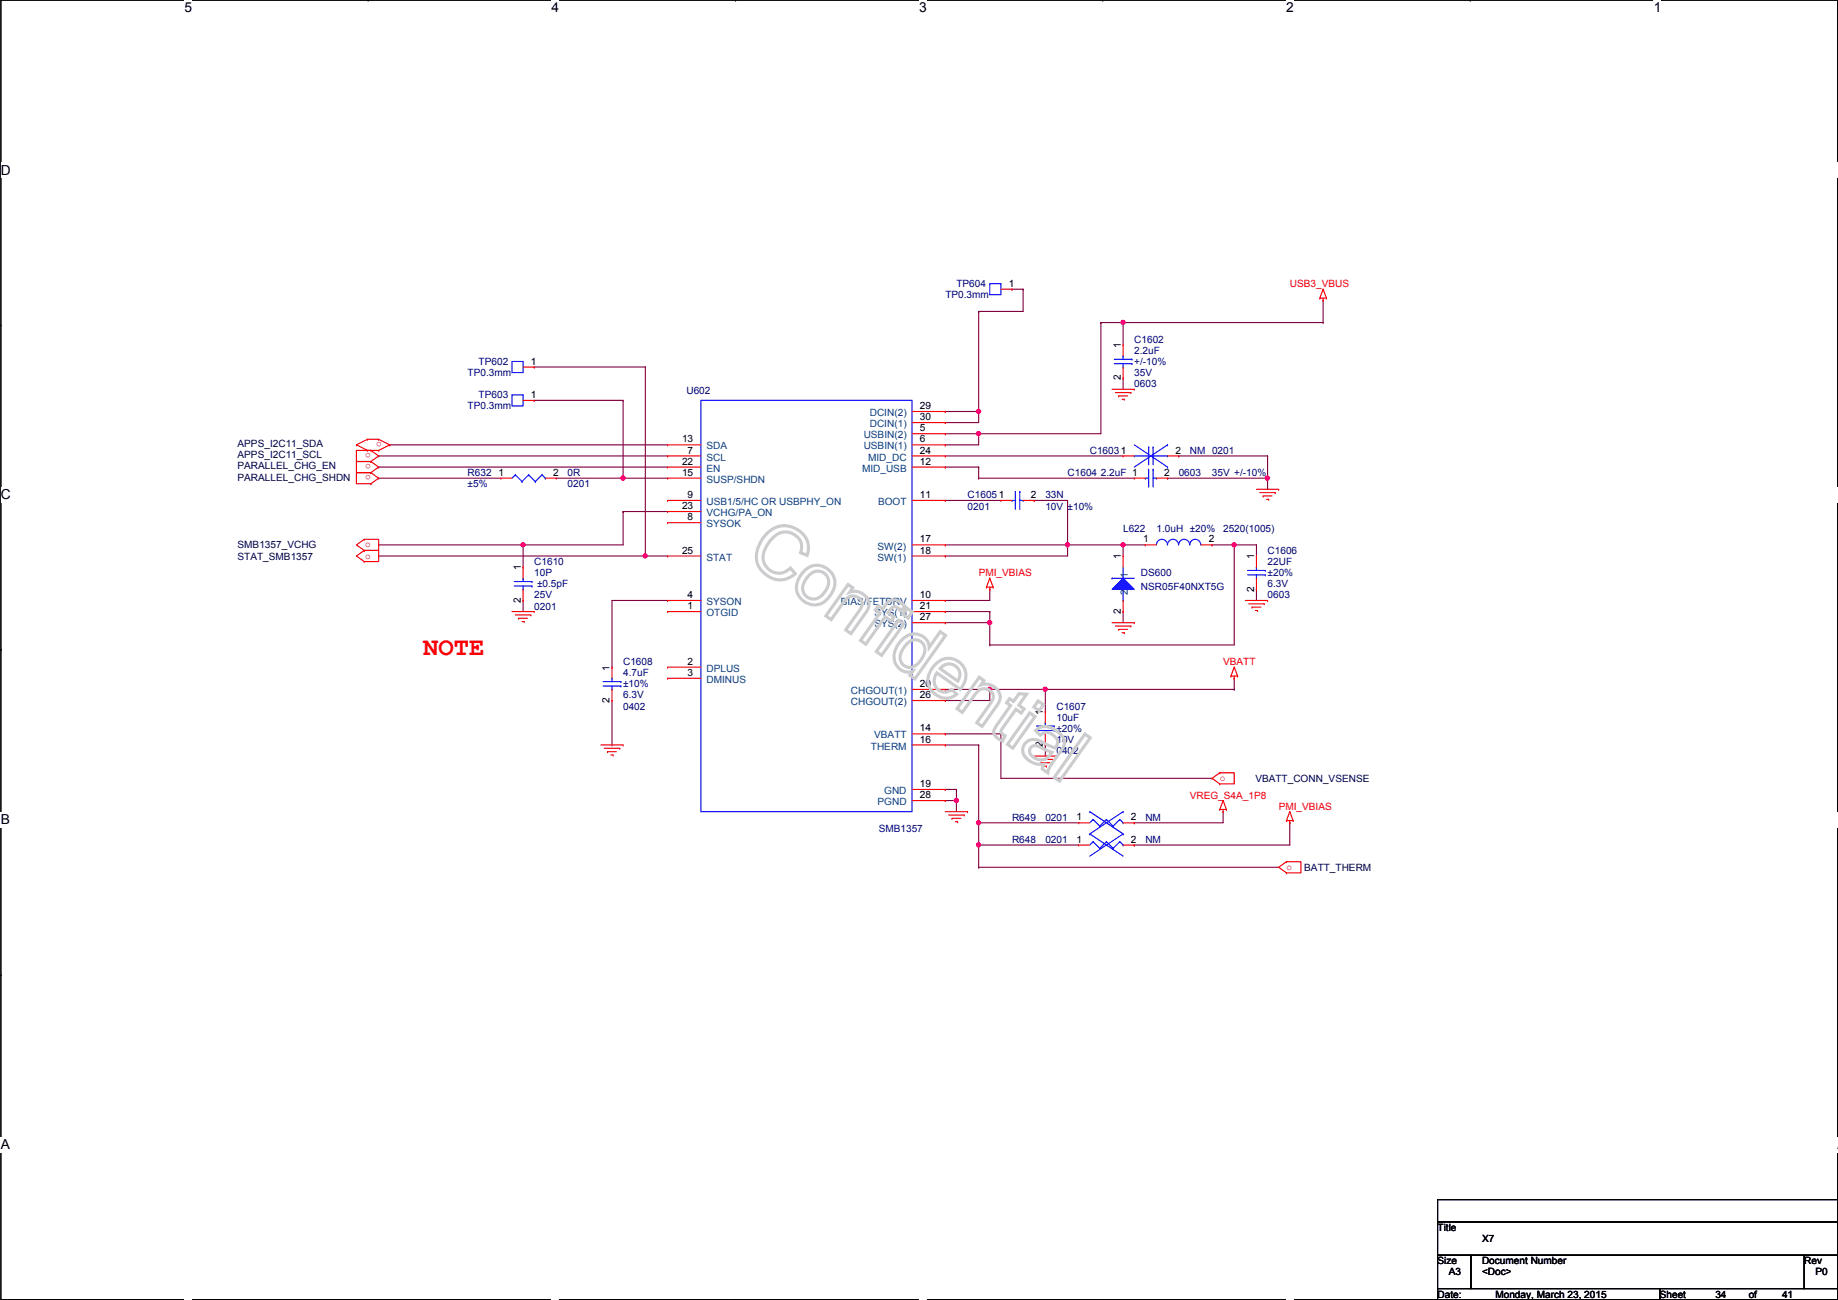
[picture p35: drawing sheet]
<svg xmlns="http://www.w3.org/2000/svg" width="420mm" height="297mm" viewBox="0 0 420 297" stroke-linecap="round" stroke-linejoin="round" font-family="sans-serif">
<defs><g id="words">
<text font-size="5.8" fill="#f00" x="96.7" y="149.8">NOTE</text>
<g font-size="3.1">
<text x="42.2" y="2.8">5</text>
<text x="126.1" y="2.8">4</text>
<text x="210.1" y="2.8">3</text>
<text x="294" y="2.8">2</text>
<text x="378" y="2.8">1</text>
<text x=".2" y="39.9">D</text>
<text x=".2" y="114.1">C</text>
<text x=".2" y="188.4">B</text>
<text x=".2" y="262.6">A</text>
<text x="420.1" y="262.6">A</text>
</g>
<g font-size="2.3" fill="#000080">
<text x="218.6" y="65.6">TP604</text>
<text x="216.1" y="68.2">TP0.3mm</text>
<text x="109.4" y="83.4">TP602</text>
<text x="259.3" y="78.3">C1602</text>
<text x="259.3" y="80.9">2.2uF</text>
<text x="259.3" y="83.4">+/-10%</text>
<text x="106.9" y="85.9">TP0.3mm</text>
<text x="259.3" y="88.5">0603</text>
<text x="259.3" y="85.9">35V</text>
<text x="106.9" y="93.6">TP0.3mm</text>
<text x="109.4" y="91">TP603</text>
<text x="156.9" y="90">U602</text>
<text x="249.1" y="103.7">C16031</text>
<text x="272" y="103.7">NM 0201</text>
<text x="106.9" y="108.8">R632</text>
<text x="106.9" y="111.3">±5%</text>
<text x="129.7" y="108.8">0R</text>
<text x="129.7" y="111.3">0201</text>
<text x="221.2" y="113.9">C16051</text>
<text x="239" y="113.9">33N</text>
<text x="244" y="108.8">C1604 2.2uF 1</text>
<text x="269.4" y="108.8">0603</text>
<text x="277.1" y="108.8">35V +/-10%</text>
<text x="221.2" y="116.4">0201</text>
<text x="239" y="116.4">10V ±10%</text>
<text x="256.7" y="121.5">L622</text>
<text x="264.4" y="121.5">1.0uH ±20%</text>
<text x="279.6" y="121.5">2520(1005)</text>
<text x="122.1" y="129.1">C1610</text>
<text x="122.1" y="131.7">10P</text>
<text x="260.8" y="131.7">DS600</text>
<text x="289.8" y="126.6">C1606</text>
<text x="289.8" y="129.1">22UF</text>
<text x="289.8" y="131.7">±20%</text>
<text x="122.1" y="136.7">25V</text>
<text x="122.8" y="134.2">±0.5pF</text>
<text x="260.8" y="134.7">NSR05F40NXT5G</text>
<text x="289.8" y="136.7">0603</text>
<text x="289.8" y="134.2">6.3V</text>
<text x="122.1" y="139.3">0201</text>
<text x="142.4" y="152">C1608</text>
<text x="142.4" y="154.5">4.7uF</text>
<text x="142.4" y="159.6">6.3V</text>
<text x="142.4" y="157.1">±10%</text>
<text x="142.4" y="162.1">0402</text>
<text x="241.5" y="162.1">C1607</text>
<text x="241.5" y="164.7">10uF</text>
<text x="241.5" y="167.2">±20%</text>
<text x="241.5" y="172.3">0402</text>
<text x="241.5" y="169.8">10V</text>
<text x="200.9" y="190.1">SMB1357</text>
<text x="231.3" y="187.5">R649</text>
<text x="239" y="187.5">0201</text>
<text x="261.8" y="187.5">NM</text>
<text x="231.3" y="192.6">R648</text>
<text x="239" y="192.6">0201</text>
<text x="261.8" y="192.6">NM</text>
</g>
<g font-size="2.3">
<text x="230.6" y="65.5">1</text>
<text x="121.4" y="83.3">1</text>
<text x="256.2" y="79.5" transform="rotate(-90 256.2 79.5)">1</text>
<text x="256.2" y="86.9" transform="rotate(-90 256.2 86.9)">2</text>
<text x="121.4" y="90.9">1</text>
<text x="210.3" y="93.5">29</text>
<text x="155.9" y="101.1">13</text>
<text x="210.3" y="96">30</text>
<text x="210.3" y="101.1">6</text>
<text x="210.3" y="98.6">5</text>
<text x="155.9" y="106.2">22</text>
<text x="157.2" y="103.6">7</text>
<text x="210.3" y="103.6">24</text>
<text x="210.3" y="106.2">12</text>
<text x="268.7" y="103.6">2</text>
<text x="114" y="108.7">1</text>
<text x="126.4" y="108.7">2</text>
<text x="155.9" y="108.7">15</text>
<text x="157.2" y="113.8">9</text>
<text x="210.3" y="113.8">11</text>
<text x="235.7" y="113.8">2</text>
<text x="266.1" y="108.7">2</text>
<text x="155.9" y="116.3">23</text>
<text x="157.2" y="118.9">8</text>
<text x="210.3" y="124">17</text>
<text x="261.3" y="124">1</text>
<text x="276.3" y="124">2</text>
<text x="119" y="130.3" transform="rotate(-90 119 130.3)">1</text>
<text x="155.9" y="126.5">25</text>
<text x="210.3" y="126.5">18</text>
<text x="256.2" y="127.8" transform="rotate(-90 256.2 127.8)">1</text>
<text x="286.7" y="127.8" transform="rotate(-90 286.7 127.8)">1</text>
<text x="119" y="137.7" transform="rotate(-90 119 137.7)">2</text>
<text x="157.2" y="136.7">4</text>
<text x="210.3" y="136.7">10</text>
<text x="286.7" y="135.2" transform="rotate(-90 286.7 135.2)">2</text>
<text x="157.2" y="139.2">1</text>
<text x="210.3" y="139.2">21</text>
<text x="210.3" y="141.7">27</text>
<text x="256.2" y="140.3" transform="rotate(-90 256.2 140.3)">2</text>
<text x="139.3" y="153.2" transform="rotate(-90 139.3 153.2)">1</text>
<text x="157.2" y="154.4">3</text>
<text x="157.2" y="151.9">2</text>
<text x="139.3" y="160.6" transform="rotate(-90 139.3 160.6)">2</text>
<text x="210.3" y="157">20</text>
<text x="210.3" y="159.5">26</text>
<text x="210.3" y="167.1">14</text>
<text x="238.4" y="163.4" transform="rotate(-90 238.4 163.4)">1</text>
<text x="210.3" y="169.7">16</text>
<text x="238.4" y="170.7" transform="rotate(-90 238.4 170.7)">2</text>
<text x="210.3" y="179.8">19</text>
<text x="210.3" y="182.4">28</text>
<text x="246.1" y="187.5">1</text>
<text x="258.5" y="187.5">2</text>
<text x="246.1" y="192.5">1</text>
<text x="258.5" y="192.5">2</text>
<text x="328.6" y="281.3">Title</text>
<text x="338.8" y="283.8">X7</text>
<text x="328.6" y="288.9">Size</text>
<text x="331.2" y="291.4">A3</text>
<text x="338.8" y="288.9">Document Number</text>
<text x="338.8" y="291.4">&lt;Doc&gt;</text>
<text x="412.4" y="288.9">Rev</text>
<text x="415" y="291.4">P0</text>
<text x="328.6" y="296.5">Date:</text>
<text x="341.8" y="296.5">Monday, March 23, 2015</text>
<text x="379.4" y="296.5">Sheet</text>
<text x="392.1" y="296.5">34</text>
<text x="399.7" y="296.5">of</text>
<text x="407.4" y="296.5">41</text>
</g>
<g font-size="2.3" fill="#f00">
<text x="294.8" y="65.6">USB3_VBUS</text>
<text x="87.3" y="101" transform="rotate(180 87.3 101)">o</text>
<text x="84.8" y="103.5" transform="rotate(180 84.8 103.5)">o</text>
<text x="84.8" y="106.1" transform="rotate(180 84.8 106.1)">o</text>
<text x="84.8" y="108.6" transform="rotate(180 84.8 108.6)">o</text>
<text x="83.5" y="125.1">o</text>
<text x="83.5" y="127.6">o</text>
<text x="223.7" y="131.7">PMI_VBIAS</text>
<text x="279.6" y="152">VBATT</text>
<text x="278.8" y="178.4">o</text>
<text x="272" y="182.5">VREG_S4A_1P8</text>
<text x="292.3" y="185">PMI_VBIAS</text>
<text x="294.1" y="198.8">o</text>
</g>
<g font-size="2.3" fill="#004080">
<text x="198.8" y="95.1">DCIN(2)</text>
<text x="197.4" y="100.2">USBIN(2)</text>
<text x="198.8" y="97.6">DCIN(1)</text>
<text x="161.5" y="105.2">SCL</text>
<text x="161.5" y="102.7">SDA</text>
<text x="161.5" y="107.8">EN</text>
<text x="197.1" y="107.8">MID_USB</text>
<text x="197.4" y="102.7">USBIN(1)</text>
<text x="198.4" y="105.2">MID_DC</text>
<text x="161.5" y="110.3">SUSP/SHDN</text>
<text x="161.5" y="115.4">USB1/5/HC OR USBPHY_ON</text>
<text x="161.5" y="117.9">VCHG/PA_ON</text>
<text x="200.7" y="115.4">BOOT</text>
<text x="161.5" y="120.5">SYSOK</text>
<text x="200.6" y="125.6">SW(2)</text>
<text x="161.5" y="128.1">STAT</text>
<text x="200.6" y="128.1">SW(1)</text>
<text x="257.8" y="135.9" transform="rotate(-90 257.8 135.9)">2</text>
<text x="257.8" y="132.1" transform="rotate(-90 257.8 132.1)">1</text>
<text x="161.5" y="138.3">SYSON</text>
<text x="161.5" y="140.8">OTGID</text>
<text x="192.2" y="138.3">BIAS/FETDRV</text>
<text x="199.9" y="140.8">SYS(1)</text>
<text x="199.9" y="143.3">SYS(2)</text>
<text x="161.5" y="153.5">DPLUS</text>
<text x="161.5" y="156">DMINUS</text>
<text x="194.5" y="158.6">CHGOUT(1)</text>
<text x="194.5" y="161.1">CHGOUT(2)</text>
<text x="199.1" y="171.3">THERM</text>
<text x="199.8" y="168.7">VBATT</text>
<text x="200.6" y="184">PGND</text>
<text x="202.1" y="181.4">GND</text>
</g>
<g font-size="2.3" fill="#000040">
<text x="54.3" y="102.2">APPS_I2C11_SDA</text>
<text x="54.3" y="104.7">APPS_I2C11_SCL</text>
<text x="54.3" y="107.3">PARALLEL_CHG_EN</text>
<text x="54.3" y="109.8">PARALLEL_CHG_SHDN</text>
<text x="54.3" y="125.3">SMB1357_VCHG</text>
<text x="54.3" y="127.8">STAT_SMB1357</text>
<text x="287" y="178.6">VBATT_CONN_VSENSE</text>
<text x="298.1" y="199">BATT_THERM</text>
</g>
</g></defs>
<path d="M.2 0h419.9v297h-419.9z" fill="none" stroke="#000" stroke-width=".25"/>
<g fill="#fff">
<path d="M42.2 0h1.7v3.5h-1.7z"/>
<path d="M42.2 297l1.7 .1z"/>
</g>
<path d="M84.1 0h.1M84.1 297h.1" fill="none" stroke="#000" stroke-width=".25"/>
<g fill="#fff">
<path d="M126.1 0h1.7v3.5h-1.7z"/>
<path d="M126.1 297l1.7 .1z"/>
</g>
<path d="M168.1 0h.1M168.1 297h.1" fill="none" stroke="#000" stroke-width=".25"/>
<g fill="#fff">
<path d="M210.1 0h1.7v3.5h-1.7z"/>
<path d="M210.1 297l1.7 .1z"/>
</g>
<path d="M252.1 0h.1M252.1 297h.1" fill="none" stroke="#000" stroke-width=".25"/>
<g fill="#fff">
<path d="M294 0h1.8v3.5h-1.8z"/>
<path d="M294 297l1.8 .1z"/>
</g>
<path d="M336.1 0h.1M336.1 297h.1" fill="none" stroke="#000" stroke-width=".25"/>
<g fill="#fff">
<path d="M378 0h1.8v3.5h-1.8z"/>
<path d="M378 297l1.8 .1z"/>
<path d="M.2 37.1h2.2v3.5h-2.2z"/>
<path d="M420.1 37.1h.1v3.5h-.1z"/>
<path d="M.2 111.3h2.2v3.5h-2.2z"/>
<path d="M420.1 111.3h.1v3.5h-.1z"/>
</g>
<path d="M.2 74.3h.1M420.1 74.3h.1" fill="none" stroke="#000" stroke-width=".25"/>
<g fill="#fff">
<path d="M.2 185.6h2.1v3.5h-2.1z"/>
<path d="M420.1 185.6h.1v3.5h-.1z"/>
</g>
<path d="M.2 148.5h.1M420.1 148.5h.1" fill="none" stroke="#000" stroke-width=".25"/>
<path d="M.2 148.5h.1M420.1 148.5h.1" fill="none" stroke="#000" stroke-width=".23"/>
<g fill="#fff">
<path d="M.2 259.8h2.1v3.5h-2.1z"/>
<path d="M420.1 259.8h.1v3.5h-.1z"/>
</g>
<path d="M.2 222.7h.1M420.1 222.7h.1" fill="none" stroke="#000" stroke-width=".25"/>
<path d="M86.6 124.5h.1M86.6 124.5h33" fill="none" stroke="#800040" stroke-width=".25"/>
<circle cx="119.6" cy="124.5" r=".49" fill="#f0f"/>
<circle cx="119.6" cy="124.5" r=".49" fill="none" stroke="#f0f" stroke-width=".25"/>
<g fill="none" stroke="#800040" stroke-width=".25">
<path d="M86.6 104.2h.1M86.6 106.7h.1M86.6 109.3h.1M86.6 104.2h66M86.6 106.7h66M86.6 109.3h27.9M89.1 101.6h.1M89.1 101.6h63.5M127.2 109.3h15.2M142.4 109.3h.1M142.4 116.9h.1M142.4 116.9v7.6"/>
<path d="M142.4 116.9h10.2M86.6 127h.1M86.6 127h60.9"/>
</g>
<circle cx="147.5" cy="127" r=".49" fill="#f0f"/>
<circle cx="147.5" cy="127" r=".49" fill="none" stroke="#f0f" stroke-width=".25"/>
<path d="M122.1 91.5h.1M122.1 91.5h20.3M142.4 91.5h.1M142.4 91.5v17.8M119.6 124.5h.1M119.6 137.2h.1M119.6 124.5v5.1M119.6 137.2v2.5M119.6 124.5h22.8" fill="none" stroke="#800040" stroke-width=".25"/>
<circle cx="142.4" cy="109.2" r=".49" fill="#f0f"/>
<circle cx="142.4" cy="109.2" r=".49" fill="none" stroke="#f0f" stroke-width=".25"/>
<g fill="none" stroke="#800040" stroke-width=".25">
<path d="M223.7 71.2h.1M223.7 71.2v22.8M231.3 66.1h.1M231.3 66.1h2.6M233.9 66.1h.1M233.9 66.1v5.1M122.1 83.9h.1M122.1 83.9h25.4M147.5 83.9h.1M147.5 83.9v43.1M216.1 96.6h.1M216.1 96.6h7.6"/>
<path d="M142.4 109.3h.1M142.4 109.3h10.2M147.5 127h.1M147.5 127h5.1"/>
</g>
<circle cx="223.7" cy="94" r=".49" fill="#f0f"/>
<circle cx="223.7" cy="94" r=".49" fill="none" stroke="#f0f" stroke-width=".25"/>
<path d="M223.7 71.2h.1M223.7 71.2h10.2M216.1 94h.1M216.1 99.1h.1M216.1 94h7.6M216.1 99.1h35.6M223.7 94h.1M223.7 99.1h.1M223.7 94v2.6M223.7 99.1v2.5h-7.6M216.1 101.6h.1" fill="none" stroke="#800040" stroke-width=".25"/>
<circle cx="223.7" cy="99.1" r=".49" fill="#f0f"/>
<circle cx="223.7" cy="99.1" r=".49" fill="none" stroke="#f0f" stroke-width=".25"/>
<path d="M251.7 73.7h.1M251.7 73.7v25.4M251.7 73.7h5M256.7 73.7h.1M256.7 73.7v5.1" fill="none" stroke="#800040" stroke-width=".25"/>
<circle cx="256.7" cy="73.7" r=".49" fill="#f0f"/>
<circle cx="256.7" cy="73.7" r=".49" fill="none" stroke="#f0f" stroke-width=".25"/>
<g fill="none" stroke="#800040" stroke-width=".25">
<path d="M256.7 73.7h45.8M302.5 73.7h.1M302.5 68.6h.1M302.5 68.6v5.1M256.7 86.4h.1M256.7 86.4v2.5M216.1 104.2h.1M216.1 106.7h.1M216.1 104.2h40.6M216.1 106.7h7.6M266.9 109.3h.1M266.9 109.3h22.9"/>
<path d="M269.4 104.2h.1M269.4 104.2h20.4M289.8 104.2h.1M289.8 109.3h.1M289.8 104.2v7.6"/>
</g>
<circle cx="289.7" cy="109.2" r=".49" fill="#f0f"/>
<circle cx="289.7" cy="109.2" r=".49" fill="none" stroke="#f0f" stroke-width=".25"/>
<path d="M216.1 114.3h.1M216.1 114.3h12.7M236.4 114.3h.1M236.4 114.3h7.6M244 114.3h.1M244 114.3v10.2h-27.9M216.1 124.5h.1" fill="none" stroke="#800040" stroke-width=".25"/>
<circle cx="244" cy="124.5" r=".49" fill="#f0f"/>
<circle cx="244" cy="124.5" r=".49" fill="none" stroke="#f0f" stroke-width=".25"/>
<path d="M216.1 127h.1M216.1 137.2h.1M226.3 134.7h.1M226.3 134.7v2.5h-10.2M244 124.5h.1M244 124.5v2.5h-27.9M216.1 157.5h.1M216.1 157.5h22.9M226.3 157.5h.1M226.3 157.5v2.6h-10.2M216.1 160.1h.1" fill="none" stroke="#800040" stroke-width=".25"/>
<circle cx="226.2" cy="157.5" r=".49" fill="#f0f"/>
<circle cx="226.2" cy="157.5" r=".49" fill="none" stroke="#f0f" stroke-width=".25"/>
<path d="M216.1 139.7h.1M216.1 139.7h10.2M226.3 139.7h.1M226.3 139.7v2.6M282.1 124.5h.1M282.1 124.5v22.9M287.2 124.5h.1M287.2 134.7h.1M287.2 124.5v2.5M287.2 134.7v2.5" fill="none" stroke="#800040" stroke-width=".25"/>
<circle cx="282.1" cy="124.5" r=".49" fill="#f0f"/>
<circle cx="282.1" cy="124.5" r=".49" fill="none" stroke="#f0f" stroke-width=".25"/>
<path d="M282.1 124.5h.1M282.1 124.5h5.1M239 157.5h.1M239 157.5v5.1M239 157.5h43.1M282.1 157.5h.1" fill="none" stroke="#800040" stroke-width=".25"/>
<circle cx="238.9" cy="157.5" r=".49" fill="#f0f"/>
<circle cx="238.9" cy="157.5" r=".49" fill="none" stroke="#f0f" stroke-width=".25"/>
<g fill="none" stroke="#800040" stroke-width=".25">
<path d="M282.1 155h.1M282.1 155v2.5M216.1 167.7h.1M216.1 170.2h.1M216.1 167.7h12.7M216.1 170.2h7.6M223.7 170.2h.1M223.7 170.2v17.8M228.8 167.7h.1M228.8 167.7v10.1h48.3M239 170.2h.1M239 170.2v2.6"/>
<path d="M277.1 177.8h.1"/>
</g>
<circle cx="223.7" cy="188" r=".49" fill="#f0f"/>
<circle cx="223.7" cy="188" r=".49" fill="none" stroke="#f0f" stroke-width=".25"/>
<path d="M223.7 198.2h.1M223.7 193.1h.1M223.7 198.2h68.6M223.7 193.1h22.9" fill="none" stroke="#800040" stroke-width=".25"/>
<circle cx="223.7" cy="193.1" r=".49" fill="#f0f"/>
<circle cx="223.7" cy="193.1" r=".49" fill="none" stroke="#f0f" stroke-width=".25"/>
<path d="M216.1 180.4h.1M216.1 182.9h.1M216.1 180.4h2.5M216.1 182.9h2.5M218.6 180.4h.1M218.6 182.9h.1M218.6 180.4v5.1M223.7 193.1h.1M223.7 188h.1M223.7 188v10.2M223.7 188h22.9" fill="none" stroke="#800040" stroke-width=".25"/>
<circle cx="218.6" cy="182.9" r=".49" fill="#f0f"/>
<circle cx="218.6" cy="182.9" r=".49" fill="none" stroke="#f0f" stroke-width=".25"/>
<path d="M216.1 142.3h.1M216.1 142.3h10.2M226.3 147.4h.1M226.3 142.3h.1M226.3 147.4h55.8M226.3 142.3v5.1M259.3 188h.1M279.6 185.5h.1M279.6 185.5v2.5h-20.3M294.8 188h.1M294.8 188v5.1" fill="none" stroke="#800040" stroke-width=".25"/>
<circle cx="226.2" cy="142.3" r=".49" fill="#f0f"/>
<circle cx="226.2" cy="142.3" r=".49" fill="none" stroke="#f0f" stroke-width=".25"/>
<path d="M244 124.5h.1M244 124.5h12.7M256.7 124.5h.1M256.7 124.5v2.5M277.1 124.5h.1M277.1 124.5h5" fill="none" stroke="#800040" stroke-width=".25"/>
<circle cx="256.7" cy="124.5" r=".49" fill="#f0f"/>
<circle cx="256.7" cy="124.5" r=".49" fill="none" stroke="#f0f" stroke-width=".25"/>
<g fill="none" stroke="#800040" stroke-width=".25">
<path d="M223.7 109.3h.1M223.7 106.7h.1M223.7 109.3h35.6M223.7 106.7v2.6M152.6 137.2h.1M152.6 137.2h-12.7v15.2M256.7 124.5h.1M256.7 139.7h.1M256.7 124.5h5.1M256.7 139.7v2.6M139.9 152.4h.1M139.9 170.2h.1"/>
<path d="M139.9 160.1v10.1M259.3 193.1h.1M259.3 193.1h35.5"/>
</g>
<g fill="none" stroke="#f00" stroke-width=".25">
<path d="M301.7 68.1h.1M301.7 68.1h1.5M302.5 68.6h.1M302.5 66.1h.1M302.5 68.1v.5M302.5 66.1l-.8 2M302.5 66.1l.7 2M303.2 68.1h.1M119.6 83.9h2.5M119.6 91.5h2.5M122.1 83.9h.1M122.1 91.5h.1"/>
<path d="M254.2 88.9h5.1M255 89.7h3.5M255.7 90.5h.1M255.7 90.5h2.1M256.5 91.2h.5M257 91.2h.1M258.5 89.7h.1M259.3 88.9h.1M81.5 101.6h.1M81.5 101.6l2.5 1.3M84 102.9h.1M84 100.4h.1"/>
<path d="M84 102.9h2.6M84 100.4l-2.5 1.2M84 100.4h2.6M84.8 105.5h.1M84.8 102.9h.1M84.8 102.9h-3.3v2.6h3.3M84.8 108h.1M84.8 105.5h-3.3v2.5h3.3M84.8 110.5h.1M84.8 108h-3.3v2.5h3.3M84.8 102.9l1.8 1.3-1.8 1.3M84.8 105.5l1.8 1.2-1.8 1.3"/>
<path d="M84.8 108l1.8 1.3-1.8 1.2M86.6 102.9h.1M86.6 100.4h.1M86.6 100.4l2.5 1.2M89.1 101.6h.1M89.1 101.6l-2.5 1.3M228.8 114.3h.1M228.8 114.3h2.5M233.9 114.3h2.5M236.4 114.3h.1M256.7 104.2h.1M256.7 104.2h2.6"/>
<path d="M266.9 104.2h2.5M269.4 104.2h.1M287.2 111.8h5.1M288 112.6h3.5M288.7 113.3h.1M288.7 113.3h2.1M289.5 114.1h.5M290 114.1h.1M291.5 112.6h.1M292.3 111.8h.1M83.3 123.2h.1M83.3 125.8h.1"/>
<path d="M83.3 123.2h3.3v2.6h-3.3M83.3 128.3h.1M83.3 125.8h3.3v2.5h-3.3M83.3 123.2l-1.8 1.3 1.8 1.3M83.3 125.8l-1.8 1.2 1.8 1.3M117 139.7h5.1M122.1 139.7h.1M225.5 134.2h.1M225.5 134.2h1.5M226.3 134.7h.1M226.3 132.1h.1M226.3 134.2v.5"/>
<path d="M226.3 132.1l-.8 2.1M226.3 132.1l.7 2.1M227 134.2h.1M261.8 124.5h.1M261.8 124.5h2.6M274.5 124.5h2.6M277.1 124.5h.1M284.7 137.2h5.1M285.4 138h3.6M286.2 138.7h.1M286.2 138.7h2M287 139.5h.5"/>
<path d="M287.5 139.5h.1M289 138h.1M289.8 137.2h.1M117.8 140.5h3.6M118.6 141.3h.1M118.6 141.3h2M119.3 142h.5M119.8 142h.1M121.4 140.5h.1M254.2 142.3h5.1M255 143h3.5M255.7 143.8h.1"/>
<path d="M255.7 143.8h2.1M256.5 144.6h.5M257 144.6h.1M258.5 143h.1M259.3 142.3h.1M281.4 154.5h.1M281.4 154.5h1.5M282.1 155h.1M282.1 152.4h.1M282.1 154.5v.5M282.1 152.4l-.7 2.1M282.1 152.4l.8 2.1"/>
<path d="M282.9 154.5h.1M137.4 170.2h5M138.1 171h3.6M138.9 171.7h.1M138.9 171.7h2M139.6 172.5h.6M140.2 172.5h.1M141.7 171h.1M142.4 170.2h.1M236.4 172.8h5.1M237.2 173.5h3.5M237.9 174.3h.1"/>
<path d="M237.9 174.3h2.1M238.7 175h.5M239 162.6h.1M239 170.2h.1M239 162.6v2.5M239 167.7v2.5M239.2 175h.1M240.7 173.5h.1M241.5 172.8h.1M278.8 176.6h.1M278.8 179.1h.1M278.8 176.6h3.3v2.5h-3.3"/>
<path d="M278.8 176.6l-1.7 1.2 1.7 1.3M216.1 185.5h5.1M216.9 186.2h3.5M217.6 187h.1M217.6 187h2.1M218.4 187.7h.5M218.9 187.7h.1M220.4 186.2h.1M221.2 185.5h.1M278.8 185h.1M278.8 185h1.6M279.6 185.5h.1"/>
<path d="M279.6 182.9h.1M279.6 185v.5M279.6 182.9l-.8 2.1M279.6 182.9l.8 2.1M280.4 185h.1M294.1 187.5h.1M294.1 196.9h.1M294.1 199.4h.1M294.1 196.9h3.3v2.5h-3.3M294.1 187.5h1.5M294.1 196.9l-1.8 1.3 1.8 1.2M294.8 188h.1"/>
<path d="M294.8 185.5h.1M294.8 187.5v.5M294.8 185.5l-.7 2M294.8 185.5l.8 2M295.6 187.5h.1"/>
</g>
<path d="M328.6 274.1h91.5v5.1h-91.5zM328.6 279.2h91.5v7.6h-91.5zM328.6 286.8h7.6v7.6h-7.6zM328.6 294.4h50.8v2.6h-50.8zM336.2 286.8h76.2v7.6h-76.2zM379.4 294.4h40.7v2.6h-40.7zM412.4 286.8h7.7v7.6h-7.7z" fill="none" stroke="#000" stroke-width=".25"/>
<g fill="none" stroke="#00f" stroke-width=".25">
<path d="M117 82.6h2.6v2.5h-2.6zM117 90.2h2.6v2.6h-2.6zM231.3 114.3h.1M231.3 114.3h.8M232.1 112.3h.1M232.1 112.3v4.1M233.1 112.3h.1M233.1 112.3v4.1M233.1 114.3h.8M233.9 114.3h.1M259.3 104.2h.1M259.3 104.2h3.3"/>
<path d="M259.3 101.6l7.6 5.1M262.6 102.2h.1M262.6 102.2v4M263.6 102.2h.1M263.6 102.2v4M263.6 104.2h3.3M266.9 104.2h.1M266.9 106.7h.1M266.9 101.6h.1M266.9 101.6l-7.6 5.1M264.4 124.5a1.25 1.25 0 0 1 1.2-1.3 1.25 1.25 0 0 1 1.3 1.3 1.27 1.27 0 0 1 1.2-1.3 1.27 1.27 0 0 1 1.3 1.3M269.4 124.5a1.25 1.25 0 0 1 1.3-1.3 1.25 1.25 0 0 1 1.2 1.3"/>
<path d="M272 124.5a1.25 1.25 0 0 1 1.2-1.3 1.25 1.25 0 0 1 1.3 1.3M236.9 165.9h4.1M236.9 166.9h4.1M239 165.1h.1M239 167.7h.1M239 165.1v.8M239 166.9v.8M241 165.9h.1M241 166.9h.1"/>
</g>
<path d="M256.7 132.1l2.6 2.6h-5.1z" fill="#00f"/>
<g fill="none" stroke="#00f" stroke-width=".25">
<path d="M226.3 64.8h2.5v2.6h-2.5zM160.2 91.5h48.3v94h-48.3zM254.7 82.1h4.1M254.7 83.1h4.1M256.7 81.3h.1M256.7 83.9h.1M256.7 81.3v.8M256.7 83.1v.8M258.8 82.1h.1M258.8 83.1h.1M117.8 108.5h.1M117.8 108.5l-.8 .8"/>
<path d="M117.8 108.5l1.5 1.5M119.3 110h.1M120.9 108.5h.1M120.9 108.5l-1.6 1.5M120.9 108.5l1.5 1.5M122.4 110h.1M123.9 108.5h.1M123.9 108.5l-1.5 1.5M123.9 108.5l.8 .8M124.7 109.3h.1M261.8 109.3h.1M261.8 109.3h.8"/>
<path d="M262.6 107.2h.1M262.6 107.2v4.1M263.6 107.2h.1M263.6 107.2v4.1M263.6 109.3h.8M264.4 109.3h.1M117.5 132.9h4.1M117.5 133.9h4.1M119.6 132.1h.1M119.6 134.7h.1M119.6 132.1v.8M119.6 133.9v.8"/>
<path d="M121.6 132.9h.1M121.6 133.9h.1M254.2 132.1h.1M254.2 132.1h5.1M256.7 132.1l2.6 2.6h-5.1zM256.7 137.2h.1M256.7 132.1h.1M256.7 129.6v2.5M256.7 134.7v2.5M285.2 130.3h4.1M285.2 131.4h4.1M287.2 129.6h.1"/>
<path d="M287.2 132.1h.1M287.2 129.6v.7M287.2 131.4v.7M289.3 130.3h.1M289.3 131.4h.1M137.9 155.7h4M137.9 156.8h4M139.9 155h.1M139.9 157.5h.1M139.9 155v.7M139.9 156.8v.7M141.9 155.7h.1"/>
<path d="M141.9 156.8h.1M249.1 190.5h.1M249.1 185.5h.1M249.1 190.5l7.6 5.1M249.1 185.5l7.6 5M249.9 192.3h.1M249.9 187.2h.1M249.9 192.3l-.8 .8M249.9 192.3l1.5 1.5M249.9 187.2l-.8 .8M249.9 187.2l1.5 1.6M251.4 193.8h.1"/>
<path d="M251.4 188.8h.1M252.9 192.3h.1M252.9 187.2h.1M252.9 192.3l-1.5 1.5M252.9 192.3l1.6 1.5M252.9 187.2l-1.5 1.6M252.9 187.2l1.6 1.6M254.5 193.8h.1M254.5 188.8h.1M256 192.3h.1M256 187.2h.1M256 192.3l-1.5 1.5"/>
<path d="M256 192.3l.7 .8M256 187.2l-1.5 1.6M256 187.2l.7 .8M256.7 193.1h.1M256.7 190.5h.1M256.7 188h.1M256.7 185.5h.1M256.7 190.5l-7.6 5.1M256.7 185.5l-7.6 5"/>
</g>
<g fill="none" stroke="#f00" stroke-width=".25">
<path d="M228.8 66.1h2.5M231.3 66.1h.1M256.7 78.8h.1M256.7 78.8v2.5M208.5 96.6h7.6M208.5 94h7.6M208.5 99.1h7.6M216.1 96.6h.1M216.1 94h.1M216.1 99.1h.1M256.7 86.4h.1M256.7 83.9v2.5"/>
<path d="M114.5 109.3h.1M114.5 109.3h2.5M124.7 109.3h2.5M127.2 109.3h.1M152.6 104.2h.1M152.6 101.6h.1M152.6 109.3h.1M152.6 114.3h.1M152.6 106.7h.1M152.6 116.9h.1M152.6 119.4h.1M152.6 109.3h7.6"/>
<path d="M152.6 101.6h7.6M152.6 104.2h7.6M152.6 114.3h7.6M152.6 106.7h7.6M152.6 116.9h7.6M152.6 119.4h7.6M208.5 101.6h7.6M208.5 104.2h7.6M208.5 114.3h7.6M208.5 106.7h7.6M216.1 101.6h.1M216.1 104.2h.1"/>
<path d="M216.1 106.7h.1M216.1 114.3h.1M259.3 109.3h.1M259.3 109.3h2.5M264.4 109.3h2.5M266.9 109.3h.1M119.6 129.6h.1M119.6 137.2h.1M119.6 129.6v2.5M119.6 134.7v2.5M152.6 137.2h.1M152.6 139.7h.1"/>
<path d="M152.6 127h.1M152.6 137.2h7.6M152.6 139.7h7.6M152.6 127h7.6M208.5 137.2h7.6M208.5 139.7h7.6M208.5 127h7.6M208.5 124.5h7.6M216.1 127h.1M216.1 124.5h.1M216.1 139.7h.1M216.1 137.2h.1"/>
<path d="M256.7 127h.1M256.7 139.7h.1M256.7 127v2.6M256.7 137.2v2.5M287.2 127h.1M287.2 134.7h.1M287.2 127v2.6M287.2 132.1v2.6M139.9 152.4h.1M139.9 152.4v2.6M139.9 157.5v2.6M152.6 155h.1"/>
<path d="M152.6 152.4h.1M152.6 155h7.6M152.6 152.4h7.6M208.5 142.3h7.6M208.5 157.5h7.6M216.1 142.3h.1M216.1 157.5h.1M139.9 160.1h.1M208.5 160.1h7.6M208.5 167.7h7.6M208.5 170.2h7.6M216.1 160.1h.1"/>
<path d="M216.1 167.7h.1M216.1 170.2h.1M208.5 180.4h7.6M208.5 182.9h7.6M216.1 180.4h.1M216.1 182.9h.1M246.6 193.1h.1M246.6 188h.1M246.6 193.1h2.5M246.6 188h2.5M256.7 193.1h2.6M256.7 188h2.6"/>
<path d="M259.3 193.1h.1M259.3 188h.1"/>
</g>
<circle cx="119.6" cy="124.5" r=".49" fill="#f0f"/>
<circle cx="119.6" cy="124.5" r=".49" fill="none" stroke="#f0f" stroke-width=".25"/>
<circle cx="147.5" cy="127" r=".49" fill="#f0f"/>
<circle cx="147.5" cy="127" r=".49" fill="none" stroke="#f0f" stroke-width=".25"/>
<circle cx="142.4" cy="109.2" r=".49" fill="#f0f"/>
<circle cx="142.4" cy="109.2" r=".49" fill="none" stroke="#f0f" stroke-width=".25"/>
<circle cx="223.7" cy="94" r=".49" fill="#f0f"/>
<circle cx="223.7" cy="94" r=".49" fill="none" stroke="#f0f" stroke-width=".25"/>
<circle cx="223.7" cy="99.1" r=".49" fill="#f0f"/>
<circle cx="223.7" cy="99.1" r=".49" fill="none" stroke="#f0f" stroke-width=".25"/>
<circle cx="256.7" cy="73.7" r=".49" fill="#f0f"/>
<circle cx="256.7" cy="73.7" r=".49" fill="none" stroke="#f0f" stroke-width=".25"/>
<circle cx="289.7" cy="109.2" r=".49" fill="#f0f"/>
<circle cx="289.7" cy="109.2" r=".49" fill="none" stroke="#f0f" stroke-width=".25"/>
<circle cx="244" cy="124.5" r=".49" fill="#f0f"/>
<circle cx="244" cy="124.5" r=".49" fill="none" stroke="#f0f" stroke-width=".25"/>
<circle cx="226.2" cy="157.5" r=".49" fill="#f0f"/>
<circle cx="226.2" cy="157.5" r=".49" fill="none" stroke="#f0f" stroke-width=".25"/>
<circle cx="282.1" cy="124.5" r=".49" fill="#f0f"/>
<circle cx="282.1" cy="124.5" r=".49" fill="none" stroke="#f0f" stroke-width=".25"/>
<circle cx="238.9" cy="157.5" r=".49" fill="#f0f"/>
<circle cx="238.9" cy="157.5" r=".49" fill="none" stroke="#f0f" stroke-width=".25"/>
<circle cx="223.7" cy="188" r=".49" fill="#f0f"/>
<circle cx="223.7" cy="188" r=".49" fill="none" stroke="#f0f" stroke-width=".25"/>
<circle cx="223.7" cy="193.1" r=".49" fill="#f0f"/>
<circle cx="223.7" cy="193.1" r=".49" fill="none" stroke="#f0f" stroke-width=".25"/>
<circle cx="218.6" cy="182.9" r=".49" fill="#f0f"/>
<circle cx="218.6" cy="182.9" r=".49" fill="none" stroke="#f0f" stroke-width=".25"/>
<circle cx="226.2" cy="142.3" r=".49" fill="#f0f"/>
<circle cx="226.2" cy="142.3" r=".49" fill="none" stroke="#f0f" stroke-width=".25"/>
<circle cx="256.7" cy="124.5" r=".49" fill="#f0f"/>
<circle cx="256.7" cy="124.5" r=".49" fill="none" stroke="#f0f" stroke-width=".25"/>
<g fill="none" stroke="#ccc" stroke-width=".71" stroke-linecap="butt">
<path d="M175.2 122.1a5.5 5.5 0 0 1 5.9-1.7 5.5 5.5 0 0 1 3.7 4.9l-.3 1.6-1.5-.6a3.6 3.6 0 0 0-1.1-4 3.6 3.6 0 0 0-4.1-.3 7.1 7.1 0 0 0-3.4 5.8 3.6 3.6 0 0 0 2.5 3 3.6 3.6 0 0 0 3.8-1l1.1 1.3a5.4 5.4 0 0 1-6 .7 5.4 5.4 0 0 1-2.9-5.2 8.4 8.4 0 0 1 2.3-4.5zM184 130.3a4.1 4.1 0 0 1 5.8 .3 4.1 4.1 0 0 1-.3 5.9 4.1 4.1 0 0 1-5.9 .8 4.1 4.1 0 0 1-.5-6zM185.1 131.3a2.55 2.55 0 0 1 3.5-.2 2.55 2.55 0 0 1 .3 3.5 3.4 3.4 0 0 1-3.6 2.2 2.58 2.58 0 0 1-1.3-4.1zM193.9 133.5l1 .8-.7 1a3.1 3.1 0 0 1 3.4 .6 3.1 3.1 0 0 1 .8 3.3l-3.9 5.6-1.2-.9 3.1-4.3a2.04 2.04 0 0 0-.2-3.1 2.04 2.04 0 0 0-3 .7l-3.2 4.4-1.2-.9zM200.8 138.4l1 .7a3.3 3.3 0 0 1 2.3-2 3.6 3.6 0 0 1 2.8 1.5l-.9 .9a1.58 1.58 0 0 0-2.1-.7l-.9 1.2 1.4 1-.7 .9-1.4-1-4.4 6.3-1.2-.9 4.4-6.2-1-.8zM207.3 139l1.2 .8-.9 1.4-1.2-.9zM205.4 141.7l1.2 .9-5.1 7.1-1.2-.8zM206.1 146.3a3.5 3.5 0 0 1 3.7-1.4 3.5 3.5 0 0 1 2.6 3l2.5-3.6 1.2 .9-7 9.9-1.1-.8 .6-.9a3.4 3.4 0 0 1-3.4-1 3.4 3.4 0 0 1-.7-3.5l.6-1.4zM207.4 147a2.33 2.33 0 0 1 3.2-.3 2.33 2.33 0 0 1 .5 3.2 3.8 3.8 0 0 1-3.4 2.6 2.43 2.43 0 0 1-1.4-4zM214 151.6a4 4 0 0 1 5.7 .1 4 4 0 0 1 0 5.6l-.2 .2-5.3-3.8a2.56 2.56 0 0 0-.1 3.5 2.56 2.56 0 0 0 3.5 .4l1.1 1a4.1 4.1 0 0 1-4.7 .2 4.1 4.1 0 0 1-1.7-4.5l.5-1.1zM215.2 152.4a2.46 2.46 0 0 1 3.4-.1 2.46 2.46 0 0 1 .3 3.3l-4-2.8zM223.9 154.7l1 .8-.7 1a3.1 3.1 0 0 1 3.3 .6 3.1 3.1 0 0 1 .9 3.3l-3.9 5.6-1.2-.9 3.1-4.3a2.04 2.04 0 0 0-.2-3.1 2.04 2.04 0 0 0-3.1 .7l-3.1 4.4-1.2-.9z"/>
<path d="M230.8 159.6l.9 .7 1.2-1.8 1.8 .1-1.8 2.5 1.2 .9-.7 .9-1.2-.8-3 4.2a.94 .94 0 0 0-.4 .9 .94 .94 0 0 0 .8 .8l.2 .1-.6 1.2a2.33 2.33 0 0 1-1.9-2.6l3.7-5.5-.9-.6zM235.4 162.9l1.2 .8-5.1 7.2-1.2-.8zM235.7 170.7a1.85 1.85 0 0 1 2.5 .2l2.3 1a2.7 2.7 0 0 1-2.7 1.7 2.7 2.7 0 0 1-2.5-1.9zM236.7 166.9a3.4 3.4 0 0 1 4.8 .1 2.88 2.88 0 0 1 1.6 3.6l-1.8 2.7a7.2 7.2 0 0 0-1.8 3.3l-1.3-.9 .4-1.1a4.5 4.5 0 0 1-4.8-2.7 2.61 2.61 0 0 1 1.3-2.6 2.61 2.61 0 0 1 2.9 .1l3.2 1.5a1.75 1.75 0 0 0-.5-3 1.96 1.96 0 0 0-2.9 .1zM237.3 160.2l1.2 .8-1 1.4-1.2-.9zM248 167.7l1.2 .9-7 9.9-1.2-.9z"/>
</g>
<use href="#words"/>
</svg>
